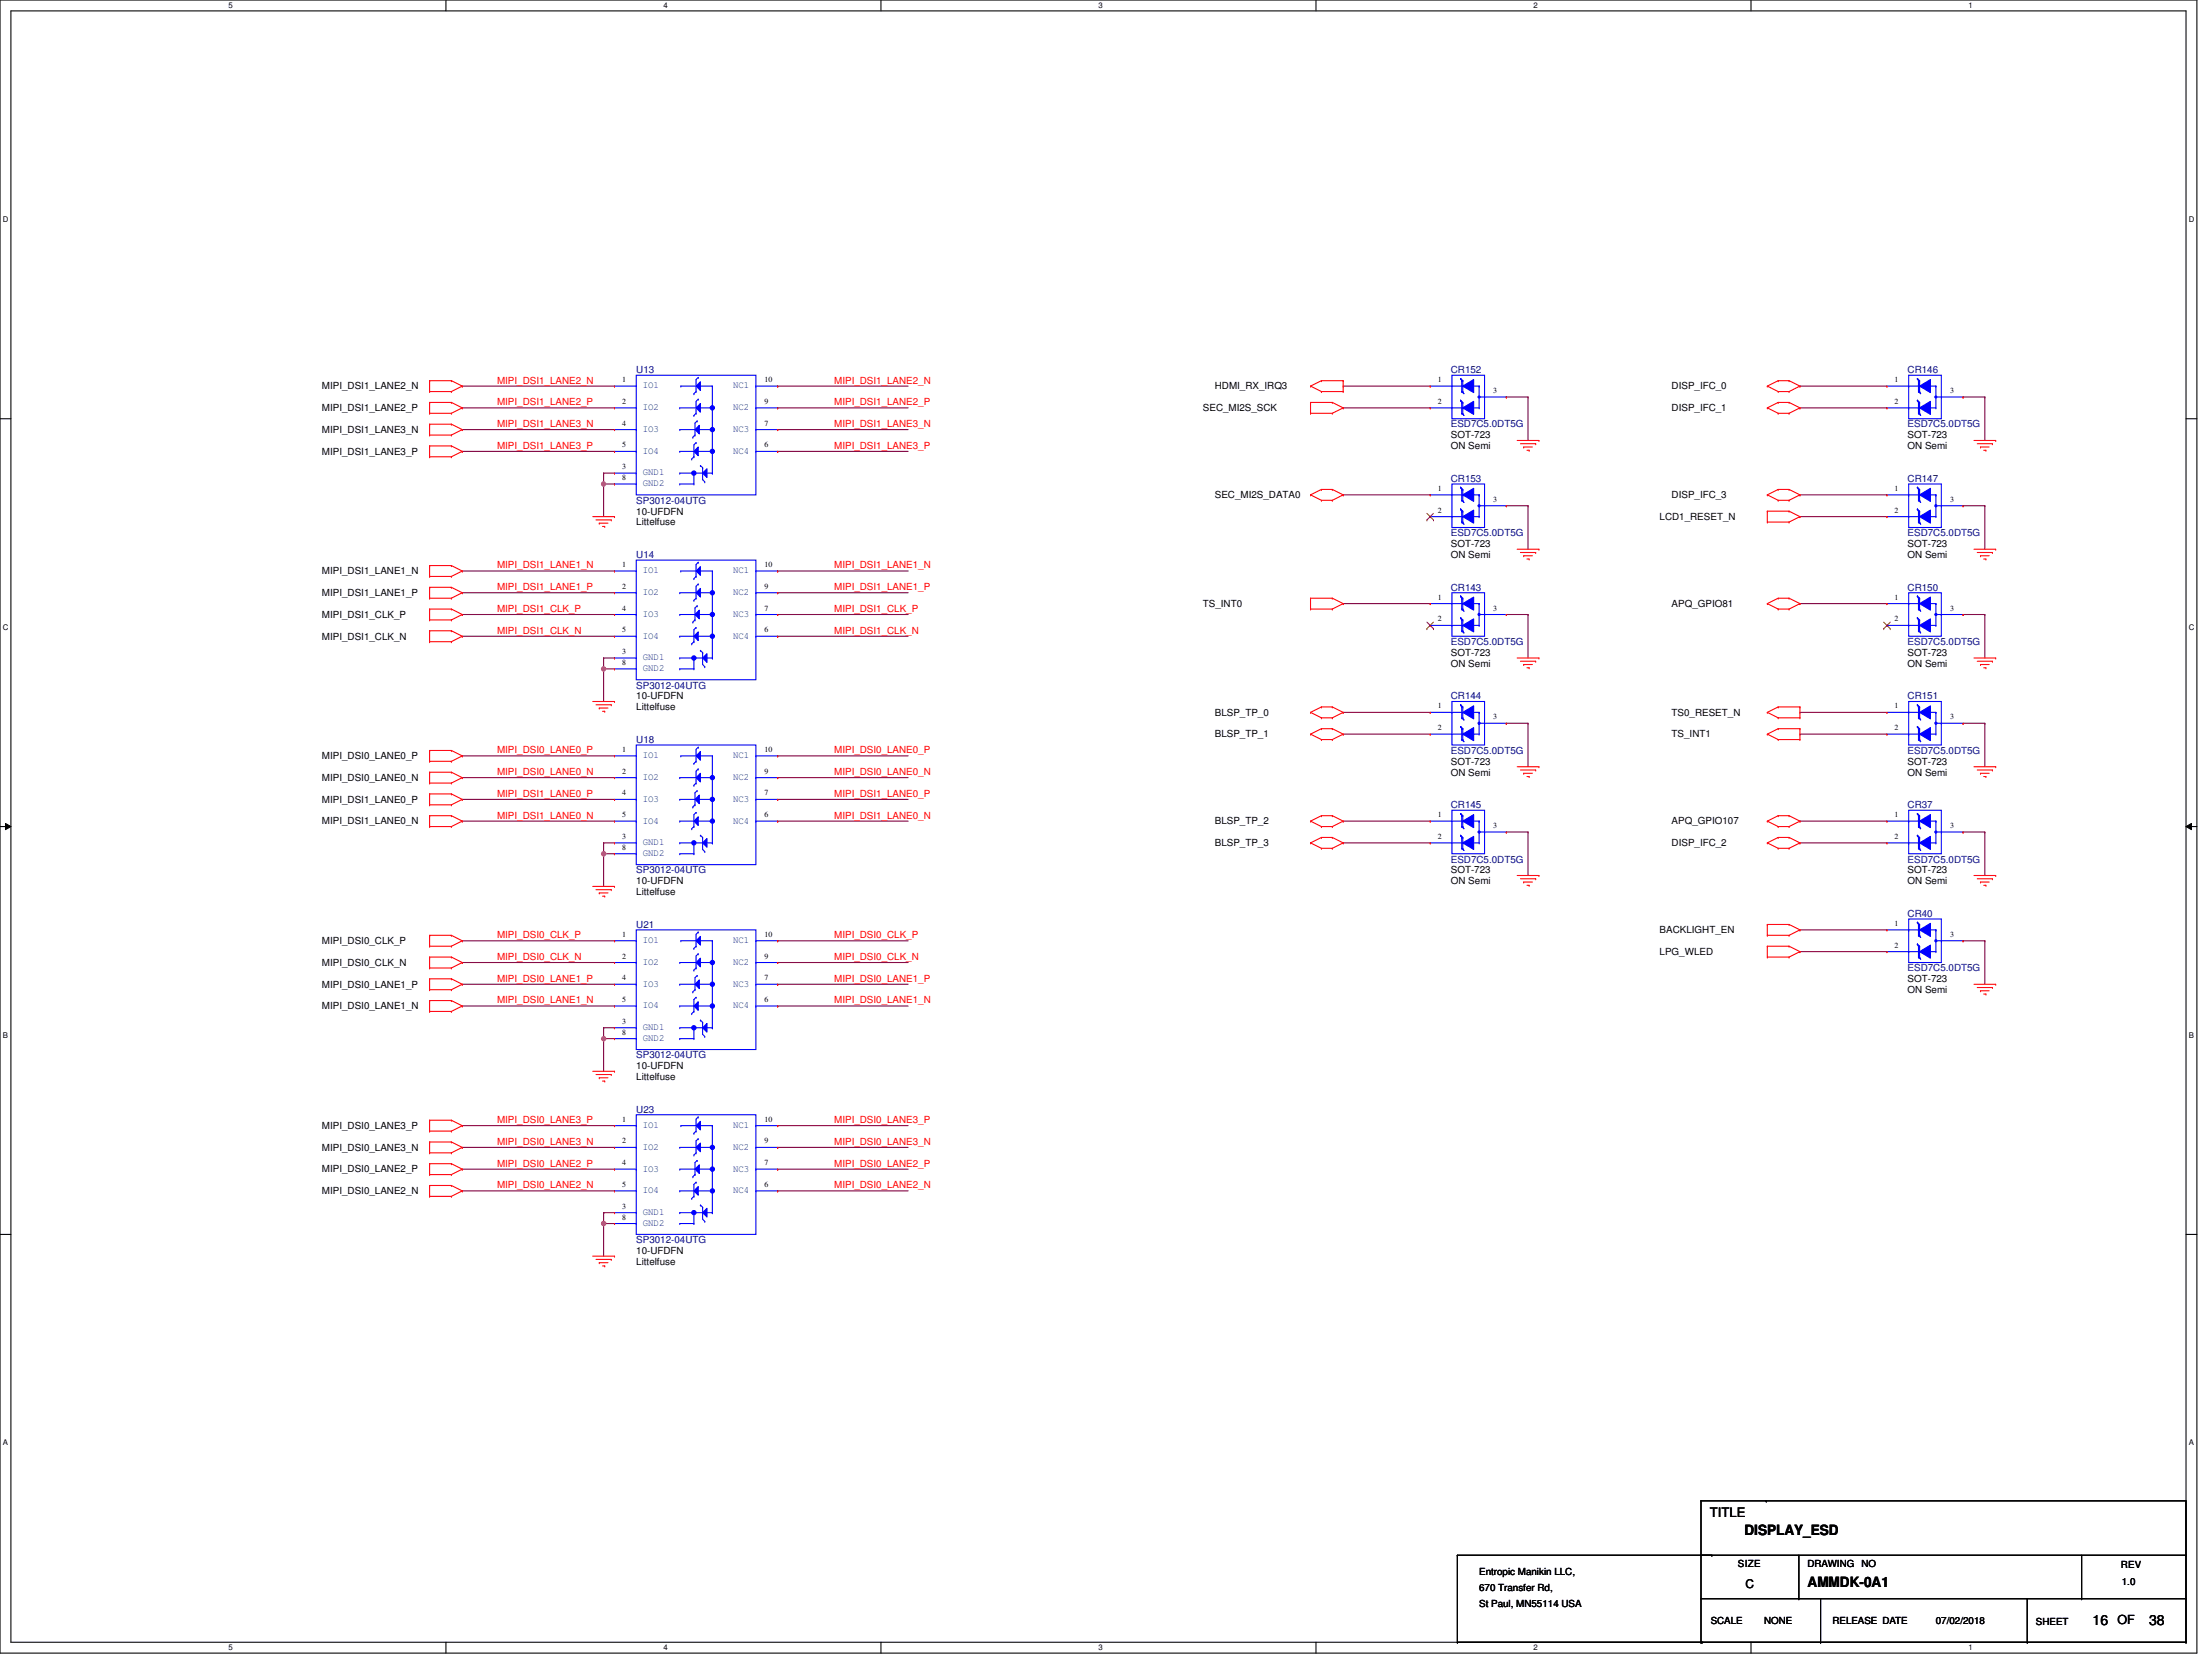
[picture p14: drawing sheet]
<svg xmlns="http://www.w3.org/2000/svg" width="610mm" height="457mm" viewBox="0 0 610 457" stroke-linecap="round" stroke-linejoin="round" font-family="sans-serif">
<defs><g id="words">
<g font-size="3.9">
<text x="480.8" y="423.1">DISPLAY_ESD</text>
<text x="498.1" y="437.2">AMMDK-0A1</text>
<text x="576.7" y="447.7">16</text>
<text x="592.3" y="447.7">38</text>
</g>
<text font-size="3.6" x="471.2" y="418.1">TITLE</text>
<text font-size="3.5" x="583.6" y="447.6">OF</text>
<text font-size="3.3" x="481.1" y="437.6">C</text>
<g font-size="2.7">
<text x="88.7" y="107.3">MIPI_DSI1_LANE2_N</text>
<text x="334.8" y="107.3">HDMI_RX_IRQ3</text>
<text x="460.7" y="107.3">DISP_IFC_0</text>
<text x="88.7" y="113.3">MIPI_DSI1_LANE2_P</text>
<text x="331.5" y="113.3">SEC_MI2S_SCK</text>
<text x="460.7" y="113.3">DISP_IFC_1</text>
<text x="88.7" y="119.3">MIPI_DSI1_LANE3_N</text>
<text x="88.7" y="125.3">MIPI_DSI1_LANE3_P</text>
<text x="399.8" y="120.8">SOT-723</text>
<text x="399.8" y="123.8">ON Semi</text>
<text x="525.7" y="120.8">SOT-723</text>
<text x="525.7" y="123.8">ON Semi</text>
<text x="334.8" y="137.3">SEC_MI2S_DATA0</text>
<text x="460.7" y="137.3">DISP_IFC_3</text>
<text x="175.3" y="141.8">10-UFDFN</text>
<text x="457.4" y="143.3">LCD1_RESET_N</text>
<text x="175.3" y="144.8">Littelfuse</text>
<text x="399.8" y="150.8">SOT-723</text>
<text x="399.8" y="153.8">ON Semi</text>
<text x="525.7" y="150.8">SOT-723</text>
<text x="525.7" y="153.8">ON Semi</text>
<text x="88.7" y="158.3">MIPI_DSI1_LANE1_N</text>
<text x="88.7" y="164.3">MIPI_DSI1_LANE1_P</text>
<text x="331.5" y="167.3">TS_INT0</text>
<text x="460.7" y="167.3">APQ_GPIO81</text>
<text x="88.7" y="170.3">MIPI_DSI1_CLK_P</text>
<text x="88.7" y="176.3">MIPI_DSI1_CLK_N</text>
<text x="399.8" y="180.8">SOT-723</text>
<text x="399.8" y="183.7">ON Semi</text>
<text x="525.7" y="180.8">SOT-723</text>
<text x="525.7" y="183.7">ON Semi</text>
<text x="175.3" y="192.7">10-UFDFN</text>
<text x="175.3" y="195.7">Littelfuse</text>
<text x="334.8" y="197.2">BLSP_TP_0</text>
<text x="460.7" y="197.2">TS0_RESET_N</text>
<text x="334.8" y="203.2">BLSP_TP_1</text>
<text x="460.7" y="203.2">TS_INT1</text>
<text x="88.7" y="209.2">MIPI_DSI0_LANE0_P</text>
<text x="88.7" y="215.2">MIPI_DSI0_LANE0_N</text>
<text x="399.8" y="210.7">SOT-723</text>
<text x="399.8" y="213.7">ON Semi</text>
<text x="525.7" y="210.7">SOT-723</text>
<text x="525.7" y="213.7">ON Semi</text>
<text x="88.7" y="221.2">MIPI_DSI1_LANE0_P</text>
<text x="88.7" y="227.2">MIPI_DSI1_LANE0_N</text>
<text x="334.8" y="227.2">BLSP_TP_2</text>
<text x="460.7" y="227.2">APQ_GPIO107</text>
<text x="334.8" y="233.2">BLSP_TP_3</text>
<text x="460.7" y="233.2">DISP_IFC_2</text>
<text x="175.3" y="243.7">10-UFDFN</text>
<text x="399.8" y="240.7">SOT-723</text>
<text x="399.8" y="243.7">ON Semi</text>
<text x="525.7" y="240.7">SOT-723</text>
<text x="525.7" y="243.7">ON Semi</text>
<text x="175.3" y="246.7">Littelfuse</text>
<text x="457.4" y="257.2">BACKLIGHT_EN</text>
<text x="88.7" y="260.2">MIPI_DSI0_CLK_P</text>
<text x="457.4" y="263.2">LPG_WLED</text>
<text x="88.7" y="266.2">MIPI_DSI0_CLK_N</text>
<text x="88.7" y="272.2">MIPI_DSI0_LANE1_P</text>
<text x="525.7" y="270.7">SOT-723</text>
<text x="525.7" y="273.7">ON Semi</text>
<text x="88.7" y="278.2">MIPI_DSI0_LANE1_N</text>
<text x="175.3" y="294.6">10-UFDFN</text>
<text x="175.3" y="297.6">Littelfuse</text>
<text x="88.7" y="311.1">MIPI_DSI0_LANE3_P</text>
<text x="88.7" y="317.1">MIPI_DSI0_LANE3_N</text>
<text x="88.7" y="323.1">MIPI_DSI0_LANE2_P</text>
<text x="88.7" y="329.1">MIPI_DSI0_LANE2_N</text>
<text x="175.3" y="345.6">10-UFDFN</text>
<text x="175.3" y="348.6">Littelfuse</text>
<text x="479" y="431.9">SIZE</text>
<text x="498.1" y="431.9">DRAWING</text>
<text x="513" y="431.9">NO</text>
<text x="407.6" y="434">Entropic Manikin LLC,</text>
<text x="584.5" y="432.2">REV</text>
<text x="584.8" y="436.7">1.0</text>
<text x="407.6" y="438.5">670 Transfer Rd,</text>
<text x="407.6" y="443">St Paul, MN55114 USA</text>
<text x="471.5" y="447.5">SCALE</text>
<text x="486.2" y="447.5">NONE</text>
<text x="505" y="447.5">RELEASE DATE</text>
<text x="533.5" y="447.5">07/02/2018</text>
<text x="561.1" y="447.8">SHEET</text>
</g>
<g font-size="2.7" fill="#f00">
<text x="137" y="105.7">MIPI_DSI1_LANE2_N</text>
<text x="229.9" y="105.7">MIPI_DSI1_LANE2_N</text>
<text x="137" y="111.7">MIPI_DSI1_LANE2_P</text>
<text x="229.9" y="111.7">MIPI_DSI1_LANE2_P</text>
<text x="137" y="117.7">MIPI_DSI1_LANE3_N</text>
<text x="229.9" y="117.7">MIPI_DSI1_LANE3_N</text>
<text x="137" y="123.7">MIPI_DSI1_LANE3_P</text>
<text x="229.9" y="123.7">MIPI_DSI1_LANE3_P</text>
<text x="137" y="156.7">MIPI_DSI1_LANE1_N</text>
<text x="229.9" y="156.7">MIPI_DSI1_LANE1_N</text>
<text x="137" y="162.6">MIPI_DSI1_LANE1_P</text>
<text x="229.9" y="162.6">MIPI_DSI1_LANE1_P</text>
<text x="137" y="168.6">MIPI_DSI1_CLK_P</text>
<text x="229.9" y="168.6">MIPI_DSI1_CLK_P</text>
<text x="137" y="174.6">MIPI_DSI1_CLK_N</text>
<text x="229.9" y="174.6">MIPI_DSI1_CLK_N</text>
<text x="137" y="207.6">MIPI_DSI0_LANE0_P</text>
<text x="229.9" y="207.6">MIPI_DSI0_LANE0_P</text>
<text x="137" y="213.6">MIPI_DSI0_LANE0_N</text>
<text x="229.9" y="213.6">MIPI_DSI0_LANE0_N</text>
<text x="137" y="219.6">MIPI_DSI1_LANE0_P</text>
<text x="229.9" y="219.6">MIPI_DSI1_LANE0_P</text>
<text x="137" y="225.6">MIPI_DSI1_LANE0_N</text>
<text x="229.9" y="225.6">MIPI_DSI1_LANE0_N</text>
<text x="137" y="258.6">MIPI_DSI0_CLK_P</text>
<text x="229.9" y="258.6">MIPI_DSI0_CLK_P</text>
<text x="137" y="264.6">MIPI_DSI0_CLK_N</text>
<text x="229.9" y="264.6">MIPI_DSI0_CLK_N</text>
<text x="137" y="270.5">MIPI_DSI0_LANE1_P</text>
<text x="229.9" y="270.5">MIPI_DSI0_LANE1_P</text>
<text x="137" y="276.5">MIPI_DSI0_LANE1_N</text>
<text x="229.9" y="276.5">MIPI_DSI0_LANE1_N</text>
<text x="137" y="309.5">MIPI_DSI0_LANE3_P</text>
<text x="229.9" y="309.5">MIPI_DSI0_LANE3_P</text>
<text x="137" y="315.5">MIPI_DSI0_LANE3_N</text>
<text x="229.9" y="315.5">MIPI_DSI0_LANE3_N</text>
<text x="137" y="321.5">MIPI_DSI0_LANE2_P</text>
<text x="229.9" y="321.5">MIPI_DSI0_LANE2_P</text>
<text x="137" y="327.5">MIPI_DSI0_LANE2_N</text>
<text x="229.9" y="327.5">MIPI_DSI0_LANE2_N</text>
</g>
<g font-size="2.7" fill="#000080">
<text x="175.3" y="102.8">U13</text>
<text x="399.8" y="102.8">CR152</text>
<text x="525.7" y="102.8">CR146</text>
<text x="399.8" y="117.8">ESD7C5.0DT5G</text>
<text x="525.7" y="117.8">ESD7C5.0DT5G</text>
<text x="399.8" y="132.8">CR153</text>
<text x="525.7" y="132.8">CR147</text>
<text x="175.3" y="138.8">SP3012-04UTG</text>
<text x="399.8" y="147.8">ESD7C5.0DT5G</text>
<text x="525.7" y="147.8">ESD7C5.0DT5G</text>
<text x="175.3" y="153.8">U14</text>
<text x="399.8" y="162.8">CR143</text>
<text x="525.7" y="162.8">CR150</text>
<text x="399.8" y="177.8">ESD7C5.0DT5G</text>
<text x="525.7" y="177.8">ESD7C5.0DT5G</text>
<text x="175.3" y="189.7">SP3012-04UTG</text>
<text x="399.8" y="192.7">CR144</text>
<text x="525.7" y="192.7">CR151</text>
<text x="175.3" y="204.7">U18</text>
<text x="399.8" y="207.7">ESD7C5.0DT5G</text>
<text x="525.7" y="207.7">ESD7C5.0DT5G</text>
<text x="399.8" y="222.7">CR145</text>
<text x="525.7" y="222.7">CR37</text>
<text x="399.8" y="237.7">ESD7C5.0DT5G</text>
<text x="525.7" y="237.7">ESD7C5.0DT5G</text>
<text x="175.3" y="240.7">SP3012-04UTG</text>
<text x="175.3" y="255.7">U21</text>
<text x="525.7" y="252.7">CR40</text>
<text x="525.7" y="267.7">ESD7C5.0DT5G</text>
<text x="175.3" y="291.7">SP3012-04UTG</text>
<text x="175.3" y="306.6">U23</text>
<text x="175.3" y="342.6">SP3012-04UTG</text>
</g>
<g font-size="2.7" fill="#004080">
<text x="177.1" y="107.1">IO1</text>
<text x="202" y="107.1">NC1</text>
<text x="177.1" y="113.1">IO2</text>
<text x="202" y="113.1">NC2</text>
<text x="177.1" y="119.1">IO3</text>
<text x="202" y="119.1">NC3</text>
<text x="177.1" y="125">IO4</text>
<text x="202" y="125">NC4</text>
<text x="177.1" y="131">GND1</text>
<text x="177.1" y="134">GND2</text>
<text x="177.1" y="158">IO1</text>
<text x="202" y="158">NC1</text>
<text x="177.1" y="164">IO2</text>
<text x="202" y="164">NC2</text>
<text x="177.1" y="170">IO3</text>
<text x="202" y="170">NC3</text>
<text x="177.1" y="176">IO4</text>
<text x="202" y="176">NC4</text>
<text x="177.1" y="182">GND1</text>
<text x="177.1" y="185">GND2</text>
<text x="177.1" y="209">IO1</text>
<text x="202" y="209">NC1</text>
<text x="177.1" y="215">IO2</text>
<text x="202" y="215">NC2</text>
<text x="177.1" y="220.9">IO3</text>
<text x="202" y="220.9">NC3</text>
<text x="177.1" y="226.9">IO4</text>
<text x="202" y="226.9">NC4</text>
<text x="177.1" y="232.9">GND1</text>
<text x="177.1" y="235.9">GND2</text>
<text x="177.1" y="259.9">IO1</text>
<text x="202" y="259.9">NC1</text>
<text x="177.1" y="265.9">IO2</text>
<text x="202" y="265.9">NC2</text>
<text x="177.1" y="271.9">IO3</text>
<text x="202" y="271.9">NC3</text>
<text x="177.1" y="277.9">IO4</text>
<text x="202" y="277.9">NC4</text>
<text x="177.1" y="283.9">GND1</text>
<text x="177.1" y="286.9">GND2</text>
<text x="177.1" y="310.9">IO1</text>
<text x="202" y="310.9">NC1</text>
<text x="177.1" y="316.9">IO2</text>
<text x="202" y="316.9">NC2</text>
<text x="177.1" y="322.9">IO3</text>
<text x="202" y="322.9">NC3</text>
<text x="177.1" y="328.9">IO4</text>
<text x="202" y="328.9">NC4</text>
<text x="177.1" y="334.8">GND1</text>
<text x="177.1" y="337.8">GND2</text>
</g>
<g font-size="2.2">
<text x="62.9" y="2.3">5</text>
<text x="182.8" y="2.3">4</text>
<text x="302.7" y="2.3">3</text>
<text x="422.6" y="2.3">2</text>
<text x="542.5" y="2.3">1</text>
<text x=".8" y="61.1">D</text>
<text x="603.2" y="61.1">D</text>
<text x="171.4" y="105.3">1</text>
<text x="210.7" y="105.3">10</text>
<text x="396.2" y="105.3">1</text>
<text x="522.1" y="105.3">1</text>
<text x="171.4" y="111.3">2</text>
<text x="210.7" y="111.3">9</text>
<text x="396.2" y="111.3">2</text>
<text x="411.5" y="108.3">3</text>
<text x="522.1" y="111.3">2</text>
<text x="537.4" y="108.3">3</text>
<text x="171.4" y="117.3">4</text>
<text x="210.7" y="117.3">7</text>
<text x="171.4" y="123.3">5</text>
<text x="210.7" y="123.3">6</text>
<text x="171.4" y="129.3">3</text>
<text x="171.4" y="132.3">8</text>
<text x="396.2" y="135.3">1</text>
<text x="522.1" y="135.3">1</text>
<text x="396.2" y="141.3">2</text>
<text x="411.5" y="138.3">3</text>
<text x="522.1" y="141.3">2</text>
<text x="537.4" y="138.3">3</text>
<text x="171.4" y="156.3">1</text>
<text x="210.7" y="156.3">10</text>
<text x="171.4" y="162.3">2</text>
<text x="210.7" y="162.3">9</text>
<text x="396.2" y="165.3">1</text>
<text x="522.1" y="165.3">1</text>
<text x=".8" y="173.5">C</text>
<text x="171.4" y="168.3">4</text>
<text x="210.7" y="168.3">7</text>
<text x="396.2" y="171.3">2</text>
<text x="411.5" y="168.3">3</text>
<text x="522.1" y="171.3">2</text>
<text x="537.4" y="168.3">3</text>
<text x="603.2" y="173.5">C</text>
<text x="171.4" y="174.3">5</text>
<text x="210.7" y="174.3">6</text>
<text x="171.4" y="180.2">3</text>
<text x="171.4" y="183.2">8</text>
<text x="396.2" y="195.2">1</text>
<text x="522.1" y="195.2">1</text>
<text x="396.2" y="201.2">2</text>
<text x="411.5" y="198.2">3</text>
<text x="522.1" y="201.2">2</text>
<text x="537.4" y="198.2">3</text>
<text x="171.4" y="207.2">1</text>
<text x="210.7" y="207.2">10</text>
<text x="171.4" y="213.2">2</text>
<text x="210.7" y="213.2">9</text>
<text x="171.4" y="219.2">4</text>
<text x="210.7" y="219.2">7</text>
<text x="171.4" y="225.2">5</text>
<text x="210.7" y="225.2">6</text>
<text x="396.2" y="225.2">1</text>
<text x="522.1" y="225.2">1</text>
<text x="171.4" y="231.2">3</text>
<text x="396.2" y="231.2">2</text>
<text x="411.5" y="228.2">3</text>
<text x="522.1" y="231.2">2</text>
<text x="537.4" y="228.2">3</text>
<text x="171.4" y="234.2">8</text>
<text x="522.1" y="255.2">1</text>
<text x="171.4" y="258.2">1</text>
<text x="210.7" y="258.2">10</text>
<text x="522.1" y="261.2">2</text>
<text x="537.4" y="258.2">3</text>
<text x="171.4" y="264.2">2</text>
<text x="210.7" y="264.2">9</text>
<text x="171.4" y="270.2">4</text>
<text x="210.7" y="270.2">7</text>
<text x="171.4" y="276.2">5</text>
<text x="210.7" y="276.2">6</text>
<text x=".8" y="285.9">B</text>
<text x="171.4" y="282.2">3</text>
<text x="171.4" y="285.1">8</text>
<text x="603.2" y="285.9">B</text>
<text x="171.4" y="309.1">1</text>
<text x="210.7" y="309.1">10</text>
<text x="171.4" y="315.1">2</text>
<text x="210.7" y="315.1">9</text>
<text x="171.4" y="321.1">4</text>
<text x="210.7" y="321.1">7</text>
<text x="171.4" y="327.1">5</text>
<text x="210.7" y="327.1">6</text>
<text x="171.4" y="333.1">3</text>
<text x="171.4" y="336.1">8</text>
<text x=".8" y="398.3">A</text>
<text x="603.2" y="398.3">A</text>
<text x="62.9" y="454.8">5</text>
<text x="182.8" y="454.8">4</text>
<text x="302.7" y="454.8">3</text>
<text x="422.6" y="454.8">2</text>
<text x="542.5" y="454.8">1</text>
</g>
</g></defs>
<path d="M0 0h605.4v455.6h-605.4zM3 3h599.4v449.6h-599.4z" fill="none" stroke="#000" stroke-width=".3"/>
<g fill="#fff">
<path d="M62.9 .3h1.2v2.4h-1.2z"/>
<path d="M62.9 452.9h1.2v2.4h-1.2z"/>
</g>
<path d="M122.9 0v3M122.9 452.6v3" fill="none" stroke="#000" stroke-width=".3"/>
<g fill="#fff">
<path d="M182.8 .3h1.2v2.4h-1.2z"/>
<path d="M182.8 452.9h1.2v2.4h-1.2z"/>
</g>
<path d="M242.8 0v3M242.8 452.6v3" fill="none" stroke="#000" stroke-width=".3"/>
<g fill="#fff">
<path d="M302.7 .3h1.2v2.4h-1.2z"/>
<path d="M302.7 452.9h1.2v2.4h-1.2z"/>
</g>
<path d="M362.7 0v3M362.7 452.6v3" fill="none" stroke="#000" stroke-width=".3"/>
<g fill="#fff">
<path d="M422.6 .3h1.2v2.4h-1.2z"/>
<path d="M422.6 452.9h1.2v2.4h-1.2z"/>
</g>
<path d="M482.6 0v3M482.6 452.6v3" fill="none" stroke="#000" stroke-width=".3"/>
<g fill="#fff">
<path d="M542.5 .3h1.2v2.4h-1.2z"/>
<path d="M542.5 452.9h1.2v2.4h-1.2z"/>
<path d="M.8 59.2h1.5v2.4h-1.5z"/>
<path d="M603.2 59.2h1.5v2.4h-1.5z"/>
<path d="M.8 171.6h1.5v2.4h-1.5z"/>
<path d="M603.2 171.6h1.5v2.4h-1.5z"/>
</g>
<path d="M0 115.4h3M602.4 115.4h3" fill="none" stroke="#000" stroke-width=".3"/>
<g fill="#fff">
<path d="M.8 284h1.4v2.4h-1.4z"/>
<path d="M603.2 284h1.4v2.4h-1.4z"/>
</g>
<path d="M0 227.8h3M602.4 227.8h3" fill="none" stroke="#000" stroke-width=".3"/>
<path d="M1.5 226.9l1.5 .9-1.5 .9zM602.4 227.8l1.5-.9v1.8z" fill="#000"/>
<path d="M1.5 226.9l1.5 .9-1.5 .9zM602.4 227.8l1.5-.9v1.8z" fill="none" stroke="#000" stroke-width=".28"/>
<g fill="#fff">
<path d="M.8 396.4h1.4v2.4h-1.4z"/>
<path d="M603.2 396.4h1.4v2.4h-1.4z"/>
</g>
<path d="M0 340.2h3M602.4 340.2h3" fill="none" stroke="#000" stroke-width=".3"/>
<path d="M166.3 133.4h.1M166.3 133.4v9M166.3 184.3h.1M166.3 184.3v9M166.3 235.3h.1M166.3 235.3v9M166.3 286.2h.1M166.3 286.2v9" fill="none" stroke="#800040" stroke-width=".3"/>
<circle cx="166.3" cy="286.2" r=".59" fill="#f0f"/>
<circle cx="166.3" cy="286.2" r=".59" fill="none" stroke="#f0f" stroke-width=".3"/>
<path d="M166.3 337.2h.1M166.3 337.2v9" fill="none" stroke="#800040" stroke-width=".3"/>
<circle cx="166.3" cy="337.2" r=".59" fill="#f0f"/>
<circle cx="166.3" cy="337.2" r=".59" fill="none" stroke="#f0f" stroke-width=".3"/>
<g fill="none" stroke="#800040" stroke-width=".3">
<path d="M421.1 109.4h.1M421.1 109.4v12M547 109.4h.1M547 109.4v12M166.3 133.4h.1M166.3 133.4h3.1M421.1 139.4h.1M421.1 139.4v12M547 139.4h.1M547 139.4v12M421.1 169.4h.1M421.1 169.4v11.9"/>
<path d="M547 169.4h.1M547 169.4v11.9M421.1 199.3h.1M421.1 199.3v12M547 199.3h.1M547 199.3v12M421.1 229.3h.1M421.1 229.3v12M547 229.3h.1M547 229.3v12M547 259.3h.1M547 259.3v12"/>
</g>
<circle cx="166.3" cy="133.4" r=".59" fill="#f0f"/>
<circle cx="166.3" cy="133.4" r=".59" fill="none" stroke="#f0f" stroke-width=".3"/>
<g fill="none" stroke="#800040" stroke-width=".3">
<path d="M127.4 106.4h.1M127.4 112.4h.1M127.4 118.4h.1M127.4 106.4h42M127.4 112.4h42M127.4 118.4h42M214.3 106.4h.1M214.3 112.4h.1M214.3 118.4h.1M214.3 106.4h36M214.3 112.4h36M214.3 118.4h36"/>
<path d="M370.2 106.4h.1M370.2 112.4h.1M370.2 106.4h23.9M370.2 112.4h23.9M415.1 109.4h.1M415.1 109.4h6M496 106.4h.1M496 112.4h.1M496 106.4h24M496 112.4h24M541 109.4h.1M541 109.4h6"/>
<path d="M127.4 124.4h.1M127.4 124.4h42M214.3 124.4h.1M214.3 124.4h36M370.2 136.4h.1M370.2 136.4h23.9M415.1 139.4h.1M415.1 139.4h6M496 136.4h.1M496 136.4h24M541 139.4h.1M541 139.4h6"/>
<path d="M127.4 157.4h.1M127.4 157.4h42M214.3 157.4h.1M214.3 157.4h36M496 142.4h.1M496 142.4h24M127.4 163.4h.1M127.4 169.4h.1M127.4 175.3h.1M127.4 163.4h42M127.4 169.4h42M127.4 175.3h42"/>
<path d="M214.3 163.4h.1M214.3 169.4h.1M214.3 175.3h.1M214.3 163.4h36M214.3 169.4h36M214.3 175.3h36M370.2 166.3h.1M370.2 166.3h23.9M415.1 169.4h.1M415.1 169.4h6M496 166.3h.1M496 166.3h24"/>
<path d="M541 169.4h.1M541 169.4h6M166.3 184.3h.1M166.3 184.3h3.1M370.2 196.3h.1M370.2 196.3h23.9M415.1 199.3h.1M415.1 199.3h6M496 196.3h.1M496 196.3h24M541 199.3h.1M541 199.3h6"/>
<path d="M127.4 208.3h.1M127.4 214.3h.1M127.4 208.3h42M127.4 214.3h42M214.3 208.3h.1M214.3 214.3h.1M214.3 208.3h36M214.3 214.3h36M370.2 202.3h.1M370.2 202.3h23.9M496 202.3h.1M496 202.3h24"/>
<path d="M127.4 220.3h.1M127.4 226.3h.1M127.4 220.3h42M127.4 226.3h42M166.3 235.3h.1M166.3 232.3h.1M166.3 235.3h3.1M166.3 232.3h3.1M166.3 232.3v3M214.3 220.3h.1M214.3 226.3h.1M214.3 220.3h36"/>
<path d="M214.3 226.3h36M370.2 226.3h.1M370.2 232.3h.1M370.2 226.3h23.9M370.2 232.3h23.9M415.1 229.3h.1M415.1 229.3h6M496 226.3h.1M496 232.3h.1M496 226.3h24M496 232.3h24M541 229.3h.1"/>
<path d="M541 229.3h6M127.4 259.3h.1M127.4 259.3h42M214.3 259.3h.1M214.3 259.3h36M496 256.3h.1M496 256.3h24M541 259.3h.1M541 259.3h6M127.4 265.3h.1M127.4 271.3h.1M127.4 277.3h.1"/>
<path d="M127.4 265.3h42M127.4 271.3h42M127.4 277.3h42M214.3 265.3h.1M214.3 271.3h.1M214.3 277.3h.1M214.3 265.3h36M214.3 271.3h36M214.3 277.3h36M496 262.3h.1M496 262.3h24M166.3 286.2h.1"/>
<path d="M166.3 283.2h.1M166.3 286.2h3.1M166.3 283.2v3M166.3 283.2h3.1M127.4 310.2h.1M127.4 316.2h.1M127.4 310.2h42M127.4 316.2h42M214.3 310.2h.1M214.3 316.2h.1M214.3 310.2h36M214.3 316.2h36"/>
<path d="M127.4 322.2h.1M127.4 328.2h.1M127.4 322.2h42M127.4 328.2h42M166.3 337.2h.1M166.3 334.2h.1M166.3 337.2h3.1M166.3 334.2h3.1M166.3 334.2v3M214.3 322.2h.1M214.3 328.2h.1M214.3 322.2h36"/>
<path d="M214.3 328.2h36"/>
</g>
<circle cx="166.3" cy="235.3" r=".59" fill="#f0f"/>
<circle cx="166.3" cy="235.3" r=".59" fill="none" stroke="#f0f" stroke-width=".3"/>
<path d="M166.3 181.3h.1M166.3 181.3h3.1M166.3 181.3v3" fill="none" stroke="#800040" stroke-width=".3"/>
<circle cx="166.3" cy="184.3" r=".59" fill="#f0f"/>
<circle cx="166.3" cy="184.3" r=".59" fill="none" stroke="#f0f" stroke-width=".3"/>
<path d="M166.3 130.4h.1M166.3 130.4h3.1M166.3 130.4v3" fill="none" stroke="#800040" stroke-width=".3"/>
<g fill="none" stroke="#f00" stroke-width=".3">
<path d="M118.4 107.9h.1M118.4 104.9h.1M118.4 113.9h.1M118.4 110.9h.1M118.4 119.9h.1M118.4 116.9h.1M118.4 104.9h6M118.4 107.9h6M118.4 104.9v3M118.4 110.9v3M118.4 116.9v3M118.4 110.9h6"/>
<path d="M118.4 113.9h6M118.4 116.9h6M118.4 119.9h6M124.4 104.9h.1M124.4 107.9h.1M124.4 110.9h.1M124.4 113.9h.1M124.4 116.9h.1M124.4 119.9h.1M124.4 104.9l3 1.5M124.4 110.9l3 1.5M124.4 116.9l3 1.5"/>
<path d="M127.4 106.4h.1M127.4 112.4h.1M127.4 118.4h.1M127.4 106.4l-3 1.5M127.4 112.4l-3 1.5M127.4 118.4l-3 1.5M361.2 106.4h.1M361.2 113.9h.1M361.2 110.9h.1M361.2 110.9h6M361.2 113.9h6M361.2 106.4l3 1.5"/>
<path d="M361.2 110.9v3M364.2 104.9h.1M364.2 107.9h.1M364.2 104.9h6M364.2 107.9h6M364.2 104.9l-3 1.5M367.2 110.9h.1M367.2 113.9h.1M367.2 110.9l3 1.5M370.2 104.9h.1M370.2 107.9h.1M370.2 112.4h.1"/>
<path d="M370.2 104.9v3M370.2 112.4l-3 1.5M487.1 106.4h.1M487.1 112.4h.1M487.1 106.4l2.9 1.5M487.1 112.4l2.9 1.5M490 104.9h.1M490 107.9h.1M490 110.9h.1M490 113.9h.1M490 104.9h3M490 107.9h3"/>
<path d="M490 110.9h3M490 113.9h3M490 104.9l-2.9 1.5M490 110.9l-2.9 1.5M493 104.9h.1M493 107.9h.1M493 110.9h.1M493 113.9h.1M493 104.9l3 1.5M493 110.9l3 1.5M496 106.4h.1M496 112.4h.1"/>
<path d="M496 106.4l-3 1.5M496 112.4l-3 1.5M118.4 125.9h.1M118.4 122.9h.1M118.4 122.9v3M118.4 122.9h6M118.4 125.9h6M124.4 122.9h.1M124.4 125.9h.1M124.4 122.9l3 1.5M127.4 124.4h.1M127.4 124.4l-3 1.5"/>
<path d="M361.2 136.4h.1M361.2 136.4l3 1.5M364.2 134.9h.1M364.2 137.9h.1M364.2 134.9l-3 1.5M364.2 134.9h3M364.2 137.9h3M367.2 134.9h.1M367.2 137.9h.1M367.2 134.9l3 1.5M370.2 136.4h.1M370.2 136.4l-3 1.5"/>
<path d="M418.1 121.4h6M419 122.3h4.2M419.9 123.2h.1M419.9 123.2h2.4M420.8 124.1h.6M421.4 124.1h.1M423.2 122.3h.1M424.1 121.4h.1M487.1 136.4h.1M487.1 136.4l2.9 1.5M490 134.9h.1M490 137.9h.1"/>
<path d="M490 134.9h3M490 137.9h3M490 134.9l-2.9 1.5M493 134.9h.1M493 137.9h.1M493 134.9l3 1.5M496 136.4h.1M496 136.4l-3 1.5M544 121.4h6M544.9 122.3h4.2M545.8 123.2h.1M545.8 123.2h2.4"/>
<path d="M546.7 124.1h.6M547.3 124.1h.1M549.1 122.3h.1M550 121.4h.1M118.4 158.9h.1M118.4 155.9h.1M118.4 155.9v3M118.4 155.9h6M118.4 158.9h6M124.4 155.9h.1M124.4 158.9h.1M124.4 155.9l3 1.5"/>
<path d="M127.4 157.4h.1M127.4 157.4l-3 1.5M163.4 142.4h6M164.3 143.3h4.2M165.2 144.2h.1M165.2 144.2h2.4M166.1 145.1h.6M166.7 145.1h.1M168.5 143.3h.1M169.4 142.4h.1M418.1 151.4h6M419 152.3h4.2"/>
<path d="M419.9 153.2h.1M419.9 153.2h2.4M420.8 154.1h.6M421.4 154.1h.1M423.2 152.3h.1M424.1 151.4h.1M487.1 143.9h.1M487.1 140.9h.1M487.1 140.9h5.9M487.1 143.9h5.9M487.1 140.9v3M493 140.9h.1"/>
<path d="M493 143.9h.1M493 140.9l3 1.5M496 142.4h.1M496 142.4l-3 1.5M544 151.4h6M544.9 152.3h4.2M545.8 153.2h.1M545.8 153.2h2.4M546.7 154.1h.6M547.3 154.1h.1M549.1 152.3h.1M550 151.4h.1"/>
<path d="M118.4 164.9h.1M118.4 161.9h.1M118.4 170.8h.1M118.4 167.9h.1M118.4 176.8h.1M118.4 173.8h.1M118.4 161.9v3M118.4 167.9v2.9M118.4 173.8v3M118.4 161.9h6M118.4 164.9h6M118.4 167.9h6"/>
<path d="M118.4 170.8h6M118.4 173.8h6M118.4 176.8h6M124.4 161.9h.1M124.4 164.9h.1M124.4 167.9h.1M124.4 170.8h.1M124.4 173.8h.1M124.4 176.8h.1M124.4 161.9l3 1.5M124.4 167.9l3 1.5M124.4 173.8l3 1.5"/>
<path d="M127.4 163.4h.1M127.4 169.4h.1M127.4 175.3h.1M127.4 163.4l-3 1.5M127.4 169.4l-3 1.4M127.4 175.3l-3 1.5M361.2 167.9h.1M361.2 164.9h.1M361.2 164.9h6M361.2 167.9h6M361.2 164.9v3M367.2 164.9h.1"/>
<path d="M367.2 167.9h.1M367.2 164.9l3 1.4M370.2 166.3h.1M370.2 166.3l-3 1.6M487.1 166.3h.1M487.1 166.3l2.9 1.6M490 164.9h.1M490 167.9h.1M490 164.9h3M490 167.9h3M490 164.9l-2.9 1.4M493 164.9h.1"/>
<path d="M493 167.9h.1M493 164.9l3 1.4M496 166.3h.1M496 166.3l-3 1.6M163.4 193.3h6M164.3 194.2h4.2M165.2 195.1h.1M165.2 195.1h2.4M166.1 196h.6M166.7 196h.1M168.5 194.2h.1M169.4 193.3h.1"/>
<path d="M361.2 196.3h.1M361.2 196.3l3 1.5M364.2 194.8h.1M364.2 197.8h.1M364.2 194.8l-3 1.5M364.2 194.8h3M364.2 197.8h3M367.2 194.8h.1M367.2 197.8h.1M367.2 194.8l3 1.5M370.2 196.3h.1M370.2 196.3l-3 1.5"/>
<path d="M418.1 181.3h6M419 182.2h4.2M419.9 183.1h.1M419.9 183.1h2.4M420.8 184h.6M421.4 184h.1M423.2 182.2h.1M424.1 181.3h.1M487.1 196.3h.1M487.1 196.3l2.9 1.5M490 194.8h.1M490 197.8h.1"/>
<path d="M490 194.8h6M490 197.8h6M490 194.8l-2.9 1.5M496 194.8h.1M496 197.8h.1M496 194.8v3M544 181.3h6M544.9 182.2h4.2M545.8 183.1h.1M545.8 183.1h2.4M546.7 184h.6M547.3 184h.1"/>
<path d="M549.1 182.2h.1M550 181.3h.1M118.4 209.8h.1M118.4 206.8h.1M118.4 215.8h.1M118.4 212.8h.1M118.4 218.8h.1M118.4 206.8v3M118.4 212.8v3M118.4 218.8v3M118.4 206.8h6M118.4 209.8h6"/>
<path d="M118.4 212.8h6M118.4 215.8h6M118.4 218.8h6M124.4 206.8h.1M124.4 209.8h.1M124.4 212.8h.1M124.4 215.8h.1M124.4 218.8h.1M124.4 206.8l3 1.5M124.4 212.8l3 1.5M124.4 218.8l3 1.5M127.4 208.3h.1"/>
<path d="M127.4 214.3h.1M127.4 208.3l-3 1.5M127.4 214.3l-3 1.5M361.2 202.3h.1M361.2 202.3l3 1.5M364.2 200.8h.1M364.2 203.8h.1M364.2 200.8l-3 1.5M364.2 200.8h3M364.2 203.8h3M367.2 200.8h.1M367.2 203.8h.1"/>
<path d="M367.2 200.8l3 1.5M370.2 202.3h.1M370.2 202.3l-3 1.5M418.1 211.3h6M419 212.2h4.2M419.9 213.1h.1M419.9 213.1h2.4M420.8 214h.6M421.4 214h.1M423.2 212.2h.1M424.1 211.3h.1M487.1 202.3h.1"/>
<path d="M487.1 202.3l2.9 1.5M490 200.8h.1M490 203.8h.1M490 200.8h6M490 203.8h6M490 200.8l-2.9 1.5M496 200.8h.1M496 203.8h.1M496 200.8v3M544 211.3h6M544.9 212.2h4.2M545.8 213.1h.1"/>
<path d="M545.8 213.1h2.4M546.7 214h.6M547.3 214h.1M549.1 212.2h.1M550 211.3h.1M118.4 221.8h.1M118.4 227.8h.1M118.4 224.8h.1M118.4 224.8v3M118.4 221.8h6M118.4 224.8h6M118.4 227.8h6"/>
<path d="M124.4 221.8h.1M124.4 224.8h.1M124.4 227.8h.1M124.4 224.8l3 1.5M127.4 220.3h.1M127.4 226.3h.1M127.4 220.3l-3 1.5M127.4 226.3l-3 1.5M361.2 226.3h.1M361.2 232.3h.1M361.2 226.3l3 1.5M361.2 232.3l3 1.5"/>
<path d="M364.2 224.8h.1M364.2 227.8h.1M364.2 230.8h.1M364.2 233.8h.1M364.2 224.8h3M364.2 227.8h3M364.2 224.8l-3 1.5M364.2 230.8l-3 1.5M364.2 230.8h3M364.2 233.8h3M367.2 224.8h.1M367.2 227.8h.1"/>
<path d="M367.2 230.8h.1M367.2 233.8h.1M367.2 224.8l3 1.5M367.2 230.8l3 1.5M370.2 226.3h.1M370.2 232.3h.1M370.2 226.3l-3 1.5M370.2 232.3l-3 1.5M487.1 226.3h.1M487.1 232.3h.1M487.1 226.3l2.9 1.5M487.1 232.3l2.9 1.5"/>
<path d="M490 224.8h.1M490 227.8h.1M490 230.8h.1M490 233.8h.1M490 224.8h3M490 227.8h3M490 230.8h3M490 233.8h3M490 224.8l-2.9 1.5M490 230.8l-2.9 1.5M493 224.8h.1M493 227.8h.1"/>
<path d="M493 230.8h.1M493 233.8h.1M493 224.8l3 1.5M493 230.8l3 1.5M496 226.3h.1M496 232.3h.1M496 226.3l-3 1.5M496 232.3l-3 1.5M118.4 257.8h.1M118.4 257.8v3M118.4 257.8h6M124.4 257.8h.1"/>
<path d="M124.4 257.8l3 1.5M127.4 259.3h.1M127.4 259.3l-3 1.5M163.4 244.3h6M164.3 245.2h4.2M165.2 246.1h.1M165.2 246.1h2.4M166.1 247h.6M166.7 247h.1M168.5 245.2h.1M169.4 244.3h.1M418.1 241.3h6"/>
<path d="M419 242.2h4.2M419.9 243.1h.1M419.9 243.1h2.4M420.8 244h.6M421.4 244h.1M423.2 242.2h.1M424.1 241.3h.1M487.1 257.8h.1M487.1 254.8h.1M487.1 257.8h5.9M487.1 254.8v3M487.1 254.8h5.9"/>
<path d="M493 254.8h.1M493 257.8h.1M493 254.8l3 1.5M496 256.3h.1M496 256.3l-3 1.5M544 241.3h6M544.9 242.2h4.2M545.8 243.1h.1M545.8 243.1h2.4M546.7 244h.6M547.3 244h.1M549.1 242.2h.1"/>
<path d="M550 241.3h.1M118.4 260.8h.1M118.4 266.8h.1M118.4 263.8h.1M118.4 272.8h.1M118.4 269.8h.1M118.4 278.7h.1M118.4 275.7h.1M118.4 263.8v3M118.4 269.8v3M118.4 275.7v3M118.4 260.8h6"/>
<path d="M118.4 263.8h6M118.4 266.8h6M118.4 269.8h6M118.4 272.8h6M118.4 275.7h6M118.4 278.7h6M124.4 260.8h.1M124.4 263.8h.1M124.4 266.8h.1M124.4 269.8h.1M124.4 272.8h.1M124.4 275.7h.1"/>
<path d="M124.4 278.7h.1M124.4 263.8l3 1.5M124.4 269.8l3 1.5M124.4 275.7l3 1.6M127.4 265.3h.1M127.4 271.3h.1M127.4 277.3h.1M127.4 265.3l-3 1.5M127.4 271.3l-3 1.5M127.4 277.3l-3 1.4M487.1 263.8h.1M487.1 260.8h.1"/>
<path d="M487.1 260.8h5.9M487.1 263.8h5.9M487.1 260.8v3M493 260.8h.1M493 263.8h.1M493 260.8l3 1.5M496 262.3h.1M496 262.3l-3 1.5M544 271.3h6M544.9 272.1h4.2M545.8 273h.1M545.8 273h2.4"/>
<path d="M546.7 273.9h.6M547.3 273.9h.1M549.1 272.1h.1M550 271.3h.1M163.4 295.2h6M164.3 296.1h4.2M165.2 297h.1M165.2 297h2.4M166.1 297.9h.6M166.7 297.9h.1M168.5 296.1h.1M169.4 295.2h.1"/>
<path d="M118.4 311.7h.1M118.4 308.7h.1M118.4 317.7h.1M118.4 314.7h.1M118.4 308.7v3M118.4 314.7v3M118.4 308.7h6M118.4 311.7h6M118.4 314.7h6M118.4 317.7h6M124.4 308.7h.1M124.4 311.7h.1"/>
<path d="M124.4 314.7h.1M124.4 317.7h.1M124.4 308.7l3 1.5M124.4 314.7l3 1.5M127.4 310.2h.1M127.4 316.2h.1M127.4 310.2l-3 1.5M127.4 316.2l-3 1.5M118.4 323.7h.1M118.4 320.7h.1M118.4 329.7h.1M118.4 326.7h.1"/>
<path d="M118.4 320.7v3M118.4 326.7v3M118.4 320.7h6M118.4 323.7h6M118.4 326.7h6M118.4 329.7h6M124.4 320.7h.1M124.4 323.7h.1M124.4 326.7h.1M124.4 329.7h.1M124.4 320.7l3 1.5M124.4 326.7l3 1.5"/>
<path d="M127.4 322.2h.1M127.4 328.2h.1M127.4 322.2l-3 1.5M127.4 328.2l-3 1.5M163.4 346.2h6M164.3 347.1h4.2M165.2 348h.1M165.2 348h2.4M166.1 348.9h.6M166.7 348.9h.1M168.5 347.1h.1M169.4 346.2h.1"/>
</g>
<g fill="none" stroke="#000" stroke-width=".3">
<path d="M486.7 413.6h.1M401.6 428.6h.1M401.6 428.6h200.8M401.6 428.6v24M471.8 428.6h.1M495.7 428.6v12M573.7 428.6v12M602.4 428.6h.1M401.6 452.6h.1M401.6 452.6h200.8M468.8 452.6h.1M468.8 452.6v-39h133.6v39"/>
<path d="M468.8 440.6h133.6M469.1 452.6h.1M495.7 440.6h.1M501.7 452.6h.1M501.7 440.6v12M558.7 452.6h.1M558.7 440.6v12M573.7 440.6h.1M602.4 440.6h.1M602.4 452.6h.1"/>
</g>
<g fill="none" stroke="#00f" stroke-width=".3">
<path d="M394.1 226.3h9M394.1 232.3h9M400.1 223.3h9v12h-9zM400.1 226.3h.1M400.1 232.3h.1M402.5 224.2h.1M402.5 230.2h.1M402.5 224.2l.6 .6M402.5 224.2l.3 .6M402.5 230.2l.6 .6M402.5 230.2l.3 .6M402.8 227.8h.1"/>
<path d="M402.8 224.8h.1M402.8 233.8h.1M402.8 230.8h.1M402.8 227.8l.6 .6-.3-.6M402.8 224.8v3M402.8 230.8v3M402.8 233.8l.6 .6-.3-.6M403.1 226.3h.1M403.1 227.8h.1M403.1 224.8h.1M403.1 232.3h.1M403.1 233.8h.1"/>
<path d="M403.1 230.8h.1M403.1 224.8v3M403.1 230.8v3M406.1 226.3h1.5M406.1 232.3h1.5M407.6 226.3h.1M407.6 232.3h.1M407.6 229.3h.1M407.6 229.3h7.5M407.6 226.3v6M409.1 229.3h.1"/>
</g>
<circle cx="407.6" cy="229.3" r=".29" fill="#00f"/>
<circle cx="407.6" cy="229.3" r=".29" fill="none" stroke="#00f" stroke-width=".3"/>
<path d="M403.1 226.3l3-1.8v3.6z" fill-rule="evenodd" fill="#00f"/>
<path d="M403.1 226.3l3-1.8v3.6z" fill="none" stroke="#00f" stroke-width=".3"/>
<path d="M403.1 232.3l3-1.8v3.6z" fill-rule="evenodd" fill="#00f"/>
<g fill="none" stroke="#00f" stroke-width=".3">
<path d="M520 106.4h9M520 112.4h9M526 103.4h9v12h-9zM526 106.4h.1M526 112.4h.1M528.4 104.3h.1M528.4 110.3h.1M528.4 104.3l.6 .6M528.4 104.3l.3 .6M528.4 110.3l.6 .6M528.4 110.3l.3 .6M528.7 107.9h.1"/>
<path d="M528.7 104.9h.1M528.7 113.9h.1M528.7 110.9h.1M528.7 107.9l.6 .6-.3-.6M528.7 104.9v3M528.7 110.9v3M528.7 113.9l.6 .6-.3-.6M529 106.4h.1M529 107.9h.1M529 104.9h.1M529 112.4h.1M529 113.9h.1"/>
<path d="M529 110.9h.1M529 104.9v3M529 110.9v3M532 106.4h1.5M532 112.4h1.5M533.5 106.4h.1M533.5 112.4h.1M533.5 109.4h.1M533.5 109.4h7.5M533.5 106.4v6M535 109.4h.1M403.1 232.3l3-1.8v3.6z"/>
</g>
<path d="M394.1 226.3h.1M394.1 232.3h.1M415.1 229.3h.1" fill="none" stroke="#f00" stroke-width=".3"/>
<circle cx="533.5" cy="109.4" r=".3" fill="#00f"/>
<circle cx="533.5" cy="109.4" r=".3" fill="none" stroke="#00f" stroke-width=".3"/>
<path d="M529 106.4l3-1.8v3.6z" fill-rule="evenodd" fill="#00f"/>
<path d="M529 106.4l3-1.8v3.6z" fill="none" stroke="#00f" stroke-width=".3"/>
<path d="M529 112.4l3-1.8v3.6z" fill-rule="evenodd" fill="#00f"/>
<g fill="none" stroke="#00f" stroke-width=".3">
<path d="M529 112.4l3-1.8v3.6zM520 136.4h9M526 133.4h9v12h-9zM526 136.4h.1M528.4 134.3h.1M528.4 134.3l.6 .6M528.4 134.3l.3 .6M528.7 137.9h.1M528.7 134.9h.1M528.7 137.9l.6 .6-.3-.6M528.7 134.9v3M529 136.4h.1"/>
<path d="M529 137.9h.1M529 134.9h.1M529 134.9v3M532 136.4h1.5M533.5 136.4h.1M533.5 139.4h.1M533.5 139.4h7.5M533.5 136.4v6M535 139.4h.1M520 142.4h9M526 142.4h.1M528.4 140.3h.1"/>
<path d="M528.4 140.3l.6 .6M528.4 140.3l.3 .6M528.7 143.9h.1M528.7 140.9h.1M528.7 140.9v3M528.7 143.9l.6 .6-.3-.6M529 142.4h.1M529 143.9h.1M529 140.9h.1M529 140.9v3M532 142.4h1.5M533.5 142.4h.1"/>
</g>
<path d="M520 106.4h.1M520 112.4h.1M541 109.4h.1" fill="none" stroke="#f00" stroke-width=".3"/>
<circle cx="533.5" cy="139.4" r=".3" fill="#00f"/>
<circle cx="533.5" cy="139.4" r=".3" fill="none" stroke="#00f" stroke-width=".3"/>
<path d="M529 136.4l3-1.8v3.6z" fill-rule="evenodd" fill="#00f"/>
<path d="M529 136.4l3-1.8v3.6z" fill="none" stroke="#00f" stroke-width=".3"/>
<path d="M529 142.4l3-1.8v3.6z" fill-rule="evenodd" fill="#00f"/>
<g fill="none" stroke="#00f" stroke-width=".3">
<path d="M394.1 106.4h9M394.1 112.4h9M400.1 103.4h9v12h-9zM400.1 106.4h.1M400.1 112.4h.1M402.5 104.3h.1M402.5 110.3h.1M402.5 104.3l.6 .6M402.5 104.3l.3 .6M402.5 110.3l.6 .6M402.5 110.3l.3 .6M402.8 107.9h.1"/>
<path d="M402.8 104.9h.1M402.8 113.9h.1M402.8 110.9h.1M402.8 107.9l.6 .6-.3-.6M402.8 104.9v3M402.8 110.9v3M402.8 113.9l.6 .6-.3-.6M403.1 106.4h.1M403.1 107.9h.1M403.1 104.9h.1M403.1 112.4h.1M403.1 113.9h.1"/>
<path d="M403.1 110.9h.1M403.1 104.9v3M403.1 110.9v3M406.1 106.4h1.5M406.1 112.4h1.5M407.6 106.4h.1M407.6 112.4h.1M407.6 109.4h.1M407.6 109.4h7.5M407.6 106.4v6M409.1 109.4h.1M529 142.4l3-1.8v3.6z"/>
</g>
<path d="M520 136.4h.1M541 139.4h.1M520 142.4h.1" fill="none" stroke="#f00" stroke-width=".3"/>
<circle cx="407.6" cy="109.4" r=".29" fill="#00f"/>
<circle cx="407.6" cy="109.4" r=".29" fill="none" stroke="#00f" stroke-width=".3"/>
<path d="M403.1 106.4l3-1.8v3.6z" fill-rule="evenodd" fill="#00f"/>
<path d="M403.1 106.4l3-1.8v3.6z" fill="none" stroke="#00f" stroke-width=".3"/>
<path d="M403.1 112.4l3-1.8v3.6z" fill-rule="evenodd" fill="#00f"/>
<g fill="none" stroke="#00f" stroke-width=".3">
<path d="M403.1 112.4l3-1.8v3.6zM394.1 136.4h9M400.1 133.4h9v12h-9zM400.1 136.4h.1M402.5 134.3h.1M402.5 134.3l.6 .6M402.5 134.3l.3 .6M402.8 137.9h.1M402.8 134.9h.1M402.8 137.9l.6 .6-.3-.6M402.8 134.9v3M403.1 136.4h.1"/>
<path d="M403.1 137.9h.1M403.1 134.9h.1M403.1 134.9v3M406.1 136.4h1.5M407.6 136.4h.1M407.6 139.4h.1M407.6 139.4h7.5M407.6 136.4v6M409.1 139.4h.1M394.1 142.4h9M400.1 142.4h.1M402.5 140.3h.1"/>
<path d="M402.5 140.3l.6 .6M402.5 140.3l.3 .6M402.8 143.9h.1M402.8 140.9h.1M402.8 140.9v3M402.8 143.9l.6 .6-.3-.6M403.1 142.4h.1M403.1 143.9h.1M403.1 140.9h.1M403.1 140.9v3M406.1 142.4h1.5M407.6 142.4h.1"/>
</g>
<path d="M394.1 106.4h.1M394.1 112.4h.1M415.1 109.4h.1" fill="none" stroke="#f00" stroke-width=".3"/>
<circle cx="407.6" cy="139.4" r=".29" fill="#00f"/>
<circle cx="407.6" cy="139.4" r=".29" fill="none" stroke="#00f" stroke-width=".3"/>
<path d="M403.1 136.4l3-1.8v3.6z" fill-rule="evenodd" fill="#00f"/>
<path d="M403.1 136.4l3-1.8v3.6z" fill="none" stroke="#00f" stroke-width=".3"/>
<path d="M403.1 142.4l3-1.8v3.6z" fill-rule="evenodd" fill="#00f"/>
<g fill="none" stroke="#00f" stroke-width=".3">
<path d="M403.1 142.4l3-1.8v3.6zM520 256.3h9M526 253.3h9v12h-9zM526 256.3h.1M528.4 254.2h.1M528.4 254.2l.6 .6M528.4 254.2l.3 .6M528.7 257.8h.1M528.7 254.8h.1M528.7 257.8l.6 .6-.3-.6M528.7 254.8v3M529 256.3h.1"/>
<path d="M529 257.8h.1M529 254.8h.1M529 254.8v3M532 256.3h1.5M533.5 256.3h.1M533.5 259.3h.1M533.5 259.3h7.5M533.5 256.3v6M535 259.3h.1M520 262.3h9M526 262.3h.1M528.4 260.2h.1"/>
<path d="M528.4 260.2l.6 .6M528.4 260.2l.3 .6M528.7 263.8h.1M528.7 260.8h.1M528.7 260.8v3M528.7 263.8l.6 .6-.3-.6M529 262.3h.1M529 263.8h.1M529 260.8h.1M529 260.8v3M532 262.3h1.5M533.5 262.3h.1"/>
</g>
<path d="M394.1 136.4h.1M415.1 139.4h.1M394.1 142.4h.1" fill="none" stroke="#f00" stroke-width=".3"/>
<path d="M393.2 143.3h.1M393.2 141.5l1.9 1.8M395 141.5l-1.8 1.8M395.1 143.3h.1" fill="none" stroke="#804000" stroke-width=".28"/>
<circle cx="533.5" cy="259.3" r=".3" fill="#00f"/>
<circle cx="533.5" cy="259.3" r=".3" fill="none" stroke="#00f" stroke-width=".3"/>
<path d="M529 256.3l3-1.8v3.6z" fill-rule="evenodd" fill="#00f"/>
<path d="M529 256.3l3-1.8v3.6z" fill="none" stroke="#00f" stroke-width=".3"/>
<path d="M529 262.3l3-1.8v3.6z" fill-rule="evenodd" fill="#00f"/>
<g fill="none" stroke="#00f" stroke-width=".3">
<path d="M520 166.3h9M520 172.3h9M526 163.4h9v11.9h-9zM526 166.3h.1M526 172.3h.1M528.4 164.3h.1M528.4 170.3h.1M528.4 164.3l.6 .6M528.4 164.3l.3 .6M528.4 170.3l.6 .5M528.4 170.3l.3 .5M528.7 167.9h.1"/>
<path d="M528.7 164.9h.1M528.7 173.8h.1M528.7 170.8h.1M528.7 167.9l.6 .6-.3-.6M528.7 164.9v3M528.7 170.8v3M528.7 173.8l.6 .6-.3-.6M529 166.3h.1M529 167.9h.1M529 164.9h.1M529 172.3h.1M529 173.8h.1"/>
<path d="M529 170.8h.1M529 164.9v3M529 170.8v3M532 166.3h1.5M532 172.3h1.5M533.5 166.3h.1M533.5 172.3h.1M533.5 169.4h.1M533.5 169.4h7.5M533.5 166.3v6M535 169.4h.1M529 262.3l3-1.8v3.6z"/>
</g>
<path d="M520 256.3h.1M541 259.3h.1M520 262.3h.1" fill="none" stroke="#f00" stroke-width=".3"/>
<circle cx="533.5" cy="169.3" r=".3" fill="#00f"/>
<circle cx="533.5" cy="169.3" r=".3" fill="none" stroke="#00f" stroke-width=".3"/>
<path d="M529 166.3l3-1.8v3.6z" fill-rule="evenodd" fill="#00f"/>
<path d="M529 166.3l3-1.8v3.6z" fill="none" stroke="#00f" stroke-width=".3"/>
<path d="M529 172.3l3-1.8v3.6z" fill-rule="evenodd" fill="#00f"/>
<g fill="none" stroke="#00f" stroke-width=".3">
<path d="M529 172.3l3-1.8v3.6zM169.4 310.2h5.9M169.4 316.2h5.9M175.3 307.2h33v33h-33zM175.3 310.2h.1M175.3 316.2h.1M187.3 316.2h.1M187.3 316.2h4.5M187.6 310.2h.1M187.6 310.2h4.2M191.2 312.3h.1M191.2 318.3h.1"/>
<path d="M191.8 311.7h.1M191.8 317.7h.1M191.8 311.7l-.6 .6M191.8 317.7l-.6 .6M192.1 319.8h.1M192.1 319.8l-.6 .6v3.3M192.4 307.8h.1M192.4 313.8h.1M192.4 307.8l-.6 .6v3.3M192.4 313.8l-.6 .6v3.3M193 310.2h3.3M193 316.2h3.3"/>
<path d="M196.3 310.2h.1M196.3 316.2h.1M196.3 310.2v24M208.3 316.2h.1M208.3 310.2h.1M208.3 310.2h6M208.3 316.2h6M169.4 322.2h5.9M169.4 328.2h5.9M169.4 334.2h5.9M169.4 337.2h5.9M175.3 322.2h.1"/>
<path d="M175.3 328.2h.1M175.3 334.2h.1M175.3 337.2h.1M187.3 322.2h.1M187.3 328.2h.1M187.3 334.2h.1M187.3 337.2h.1M187.3 322.2h4.2M187.3 328.2h3.9M187.3 334.2h6.3M187.3 337.2h3.9M190.6 330.3h.1"/>
<path d="M190.9 324.3h.1M191.2 329.7h.1M191.2 337.2h.1M191.2 334.2v3M191.2 329.7l-.6 .6M191.5 323.7h.1M191.5 323.7l-.6 .6M191.8 325.8h.1M191.8 325.8l-.6 .6v3.3M192.1 328.2h4.2M192.7 322.2h3.6M193 332.1h.1"/>
<path d="M193 332.1l.6 .6M193.6 332.7h.1M193.6 332.7v3.3l.6 .6M194.2 336.6h.1M194.8 334.2h1.5M196.3 322.2h.1M196.3 328.2h.1M196.3 334.2h.1M208.3 328.2h.1M208.3 322.2h.1M208.3 322.2h6M208.3 328.2h6"/>
</g>
<path d="M520 166.3h.1M520 172.3h.1M541 169.4h.1" fill="none" stroke="#f00" stroke-width=".3"/>
<path d="M519.1 173.3h.1M519.1 171.4l1.8 1.9M520.9 171.4l-1.8 1.9M520.9 173.3h.1" fill="none" stroke="#804000" stroke-width=".28"/>
<circle cx="196.3" cy="328.2" r=".59" fill="#00f"/>
<circle cx="196.3" cy="328.2" r=".59" fill="none" stroke="#00f" stroke-width=".3"/>
<circle cx="196.3" cy="322.2" r=".59" fill="#00f"/>
<circle cx="196.3" cy="322.2" r=".59" fill="none" stroke="#00f" stroke-width=".3"/>
<circle cx="196.3" cy="316.2" r=".59" fill="#00f"/>
<circle cx="196.3" cy="316.2" r=".59" fill="none" stroke="#00f" stroke-width=".3"/>
<circle cx="191.2" cy="334.2" r=".6" fill="#00f"/>
<circle cx="191.2" cy="334.2" r=".6" fill="none" stroke="#00f" stroke-width=".3"/>
<path d="M191.8 310.2l1.2-1.2v2.4z" fill="#00f"/>
<path d="M191.8 310.2l1.2-1.2v2.4z" fill="none" stroke="#00f" stroke-width=".3"/>
<path d="M191.8 316.2l1.2-1.2v2.4z" fill="#00f"/>
<path d="M191.8 316.2l1.2-1.2v2.4z" fill="none" stroke="#00f" stroke-width=".3"/>
<path d="M191.5 322.2l1.2-1.2v2.4z" fill="#00f"/>
<path d="M191.5 322.2l1.2-1.2v2.4z" fill="none" stroke="#00f" stroke-width=".3"/>
<path d="M191.2 328.2l1.2-1.2v2.4z" fill="#00f"/>
<path d="M191.2 328.2l1.2-1.2v2.4z" fill="none" stroke="#00f" stroke-width=".3"/>
<path d="M194.8 333v2.4l-1.2-1.2z" fill="#00f"/>
<g fill="none" stroke="#00f" stroke-width=".3">
<path d="M520 196.3h9M526 193.3h9v12h-9zM526 196.3h.1M528.4 194.2h.1M528.4 194.2l.6 .6M528.4 194.2l.3 .6M528.7 197.8h.1M528.7 194.8h.1M528.7 197.8l.6 .6-.3-.6M528.7 194.8v3M529 196.3h.1M529 197.8h.1"/>
<path d="M529 194.8h.1M529 194.8v3M532 196.3h1.5M533.5 196.3h.1M533.5 199.3h.1M533.5 199.3h7.5M533.5 196.3v6M535 199.3h.1M520 202.3h9M526 202.3h.1M528.4 200.2h.1M528.4 200.2l.6 .6"/>
<path d="M528.4 200.2l.3 .6M528.7 203.8h.1M528.7 200.8h.1M528.7 200.8v3M528.7 203.8l.6 .6-.3-.6M529 202.3h.1M529 203.8h.1M529 200.8h.1M529 200.8v3M532 202.3h1.5M533.5 202.3h.1M194.8 333v2.4l-1.2-1.2z"/>
</g>
<path d="M169.4 310.2h.1M169.4 316.2h.1M214.3 316.2h.1M214.3 310.2h.1M169.4 322.2h.1M169.4 328.2h.1M169.4 334.2h.1M169.4 337.2h.1M214.3 328.2h.1M214.3 322.2h.1" fill="none" stroke="#f00" stroke-width=".3"/>
<circle cx="533.5" cy="199.3" r=".3" fill="#00f"/>
<circle cx="533.5" cy="199.3" r=".3" fill="none" stroke="#00f" stroke-width=".3"/>
<path d="M529 196.3l3-1.8v3.6z" fill-rule="evenodd" fill="#00f"/>
<path d="M529 196.3l3-1.8v3.6z" fill="none" stroke="#00f" stroke-width=".3"/>
<path d="M529 202.3l3-1.8v3.6z" fill-rule="evenodd" fill="#00f"/>
<g fill="none" stroke="#00f" stroke-width=".3">
<path d="M529 202.3l3-1.8v3.6zM169.4 259.3h5.9M175.3 256.3h33v32.9h-33zM175.3 259.3h.1M187.6 259.3h.1M187.6 259.3h4.2M192.4 256.9h.1M192.4 256.9l-.6 .6v3.3M193 259.3h3.3M196.3 259.3h.1M196.3 259.3v23.9M208.3 259.3h.1"/>
<path d="M208.3 259.3h6M169.4 265.3h5.9M169.4 271.3h5.9M169.4 277.3h5.9M175.3 265.3h.1M175.3 271.3h.1M175.3 277.3h.1M187.3 265.3h.1M187.3 271.3h.1M187.3 277.3h.1M187.3 265.3h4.5M187.3 271.3h4.2"/>
<path d="M187.3 277.3h3.9M190.6 279.3h.1M190.9 273.4h.1M191.2 261.4h.1M191.2 267.4h.1M191.2 278.7h.1M191.2 278.7l-.6 .6M191.5 272.8h.1M191.5 272.8l-.6 .6M191.8 260.8h.1M191.8 266.8h.1M191.8 274.8h.1"/>
<path d="M191.8 260.8l-.6 .6M191.8 266.8l-.6 .6M191.8 274.8l-.6 .7v3.2M192.1 268.9h.1M192.1 277.3h4.2M192.1 268.9l-.6 .6v3.3M192.4 262.9h.1M192.4 262.9l-.6 .6v3.3M192.7 271.3h3.6M193 265.3h3.3M196.3 265.3h.1M196.3 271.3h.1"/>
<path d="M196.3 277.3h.1M208.3 277.3h.1M208.3 271.3h.1M208.3 265.3h.1M208.3 265.3h6M208.3 271.3h6M208.3 277.3h6M169.4 283.2h5.9M169.4 286.2h5.9M175.3 283.2h.1M175.3 286.2h.1M187.3 283.2h.1"/>
<path d="M187.3 286.2h.1M187.3 283.2h6.3M187.3 286.2h3.9M191.2 286.2h.1M191.2 283.2v3M193 281.1h.1M193 281.1l.6 .6M193.6 281.7h.1M193.6 281.7v3.3l.6 .6M194.2 285.6h.1M194.8 283.2h1.5M196.3 283.2h.1"/>
</g>
<path d="M520 196.3h.1M541 199.3h.1M520 202.3h.1" fill="none" stroke="#f00" stroke-width=".3"/>
<circle cx="196.3" cy="277.2" r=".59" fill="#00f"/>
<circle cx="196.3" cy="277.2" r=".59" fill="none" stroke="#00f" stroke-width=".3"/>
<circle cx="196.3" cy="271.2" r=".59" fill="#00f"/>
<circle cx="196.3" cy="271.2" r=".59" fill="none" stroke="#00f" stroke-width=".3"/>
<circle cx="196.3" cy="265.3" r=".59" fill="#00f"/>
<circle cx="196.3" cy="265.3" r=".59" fill="none" stroke="#00f" stroke-width=".3"/>
<circle cx="191.2" cy="283.2" r=".6" fill="#00f"/>
<circle cx="191.2" cy="283.2" r=".6" fill="none" stroke="#00f" stroke-width=".3"/>
<path d="M193 258.1v2.4l-1.2-1.2z" fill="#00f"/>
<path d="M193 258.1v2.4l-1.2-1.2z" fill="none" stroke="#00f" stroke-width=".3"/>
<path d="M191.8 265.3l1.2-1.2v2.4z" fill="#00f"/>
<path d="M191.8 265.3l1.2-1.2v2.4z" fill="none" stroke="#00f" stroke-width=".3"/>
<path d="M191.5 271.3l1.2-1.2v2.4z" fill="#00f"/>
<path d="M191.5 271.3l1.2-1.2v2.4z" fill="none" stroke="#00f" stroke-width=".3"/>
<path d="M191.2 277.3l1.2-1.2v2.3z" fill="#00f"/>
<path d="M191.2 277.3l1.2-1.2v2.3z" fill="none" stroke="#00f" stroke-width=".3"/>
<path d="M193.6 283.2l1.2-1.2v2.4z" fill="#00f"/>
<g fill="none" stroke="#00f" stroke-width=".3">
<path d="M394.1 166.3h9M394.1 172.3h9M400.1 163.4h9v11.9h-9zM400.1 166.3h.1M400.1 172.3h.1M402.5 164.3h.1M402.5 170.3h.1M402.5 164.3l.6 .6M402.5 164.3l.3 .6M402.5 170.3l.6 .5M402.5 170.3l.3 .5M402.8 167.9h.1"/>
<path d="M402.8 164.9h.1M402.8 173.8h.1M402.8 170.8h.1M402.8 167.9l.6 .6-.3-.6M402.8 164.9v3M402.8 170.8v3M402.8 173.8l.6 .6-.3-.6M403.1 166.3h.1M403.1 167.9h.1M403.1 164.9h.1M403.1 172.3h.1M403.1 173.8h.1"/>
<path d="M403.1 170.8h.1M403.1 164.9v3M403.1 170.8v3M406.1 166.3h1.5M406.1 172.3h1.5M407.6 166.3h.1M407.6 172.3h.1M407.6 169.4h.1M407.6 169.4h7.5M407.6 166.3v6M409.1 169.4h.1M193.6 283.2l1.2-1.2v2.4z"/>
</g>
<path d="M169.4 259.3h.1M214.3 259.3h.1M169.4 265.3h.1M169.4 271.3h.1M169.4 277.3h.1M214.3 277.3h.1M214.3 271.3h.1M214.3 265.3h.1M169.4 283.2h.1M169.4 286.2h.1" fill="none" stroke="#f00" stroke-width=".3"/>
<circle cx="407.6" cy="169.3" r=".29" fill="#00f"/>
<circle cx="407.6" cy="169.3" r=".29" fill="none" stroke="#00f" stroke-width=".3"/>
<path d="M403.1 166.3l3-1.8v3.6z" fill-rule="evenodd" fill="#00f"/>
<path d="M403.1 166.3l3-1.8v3.6z" fill="none" stroke="#00f" stroke-width=".3"/>
<path d="M403.1 172.3l3-1.8v3.6z" fill-rule="evenodd" fill="#00f"/>
<g fill="none" stroke="#00f" stroke-width=".3">
<path d="M403.1 172.3l3-1.8v3.6zM169.4 208.3h5.9M169.4 214.3h5.9M175.3 205.3h33v33h-33zM175.3 208.3h.1M175.3 214.3h.1M187.3 214.3h.1M187.3 214.3h4.5M187.6 208.3h.1M187.6 208.3h4.2M191.2 210.4h.1M191.2 216.4h.1"/>
<path d="M191.8 209.8h.1M191.8 215.8h.1M191.8 209.8l-.6 .6M191.8 215.8l-.6 .6M192.1 217.9h.1M192.1 217.9l-.6 .6v3.3M192.4 205.9h.1M192.4 211.9h.1M192.4 205.9l-.6 .6v3.3M192.4 211.9l-.6 .6v3.3M193 208.3h3.3M193 214.3h3.3"/>
<path d="M196.3 208.3h.1M196.3 214.3h.1M196.3 208.3v24M208.3 214.3h.1M208.3 208.3h.1M208.3 208.3h6M208.3 214.3h6M169.4 220.3h5.9M169.4 226.3h5.9M169.4 232.3h5.9M169.4 235.3h5.9M175.3 220.3h.1"/>
<path d="M175.3 226.3h.1M175.3 232.3h.1M175.3 235.3h.1M187.3 220.3h.1M187.3 226.3h.1M187.3 232.3h.1M187.3 235.3h.1M187.3 220.3h4.2M187.3 226.3h3.9M187.3 232.3h6.3M187.3 235.3h3.9M190.6 228.4h.1"/>
<path d="M190.9 222.4h.1M191.2 227.8h.1M191.2 235.3h.1M191.2 232.3v3M191.2 227.8l-.6 .6M191.5 221.8h.1M191.5 221.8l-.6 .6M191.8 223.9h.1M191.8 223.9l-.6 .6v3.3M192.1 226.3h4.2M192.7 220.3h3.6M193 230.2h.1"/>
<path d="M193 230.2l.6 .6M193.6 230.8h.1M193.6 230.8v3.3l.6 .6M194.2 234.7h.1M194.8 232.3h1.5M196.3 220.3h.1M196.3 226.3h.1M196.3 232.3h.1M208.3 226.3h.1M208.3 220.3h.1M208.3 220.3h6M208.3 226.3h6"/>
</g>
<path d="M394.1 166.3h.1M394.1 172.3h.1M415.1 169.4h.1" fill="none" stroke="#f00" stroke-width=".3"/>
<path d="M393.2 173.3h.1M393.2 171.4l1.9 1.9M395 171.4l-1.8 1.9M395.1 173.3h.1" fill="none" stroke="#804000" stroke-width=".28"/>
<circle cx="196.3" cy="226.3" r=".59" fill="#00f"/>
<circle cx="196.3" cy="226.3" r=".59" fill="none" stroke="#00f" stroke-width=".3"/>
<circle cx="196.3" cy="220.3" r=".59" fill="#00f"/>
<circle cx="196.3" cy="220.3" r=".59" fill="none" stroke="#00f" stroke-width=".3"/>
<circle cx="196.3" cy="214.3" r=".59" fill="#00f"/>
<circle cx="196.3" cy="214.3" r=".59" fill="none" stroke="#00f" stroke-width=".3"/>
<circle cx="191.2" cy="232.3" r=".6" fill="#00f"/>
<circle cx="191.2" cy="232.3" r=".6" fill="none" stroke="#00f" stroke-width=".3"/>
<path d="M191.8 208.3l1.2-1.2v2.4z" fill="#00f"/>
<path d="M191.8 208.3l1.2-1.2v2.4z" fill="none" stroke="#00f" stroke-width=".3"/>
<path d="M193 213.1v2.4l-1.2-1.2z" fill="#00f"/>
<path d="M193 213.1v2.4l-1.2-1.2z" fill="none" stroke="#00f" stroke-width=".3"/>
<path d="M191.5 220.3l1.2-1.2v2.4z" fill="#00f"/>
<path d="M191.5 220.3l1.2-1.2v2.4z" fill="none" stroke="#00f" stroke-width=".3"/>
<path d="M191.2 226.3l1.2-1.2v2.4z" fill="#00f"/>
<path d="M191.2 226.3l1.2-1.2v2.4z" fill="none" stroke="#00f" stroke-width=".3"/>
<path d="M194.8 231.1v2.4l-1.2-1.2z" fill="#00f"/>
<g fill="none" stroke="#00f" stroke-width=".3">
<path d="M169.4 157.4h5.9M175.3 154.4h33v32.9h-33zM175.3 157.4h.1M187.6 157.4h.1M187.6 157.4h4.2M191.2 159.5h.1M191.8 158.9h.1M191.8 158.9l-.6 .6M192.4 155h.1M192.4 155l-.6 .6v3.3M193 157.4h3.3M196.3 157.4h.1"/>
<path d="M196.3 157.4v23.9M208.3 157.4h.1M208.3 157.4h6M169.4 163.4h5.9M169.4 169.4h5.9M169.4 175.3h5.9M175.3 163.4h.1M175.3 169.4h.1M175.3 175.3h.1M187.3 163.4h.1M187.3 169.4h.1M187.3 175.3h.1"/>
<path d="M187.3 163.4h4.5M187.3 169.4h4.2M187.3 175.3h3.9M190.6 177.4h.1M190.9 171.4h.1M191.2 165.4h.1M191.2 176.8h.1M191.2 176.8l-.6 .6M191.5 170.8h.1M191.5 170.8l-.6 .6M191.8 164.9h.1M191.8 172.9h.1"/>
<path d="M191.8 164.9l-.6 .5M191.8 172.9l-.6 .6v3.3M192.1 167h.1M192.1 175.3h4.2M192.1 167l-.6 .6v3.2M192.4 161h.1M192.4 161l-.6 .6v3.3M192.7 169.4h3.6M193 179.2h.1M193 163.4h3.3M193 179.2l.6 .6M193.6 179.8h.1"/>
<path d="M193.6 179.8v3.3l.6 .6M196.3 163.4h.1M196.3 169.4h.1M196.3 175.3h.1M208.3 175.3h.1M208.3 169.4h.1M208.3 163.4h.1M208.3 163.4h6M208.3 169.4h6M208.3 175.3h6M169.4 181.3h5.9M169.4 184.3h5.9"/>
<path d="M175.3 181.3h.1M175.3 184.3h.1M187.3 181.3h.1M187.3 184.3h.1M187.3 181.3h6.3M187.3 184.3h3.9M191.2 184.3h.1M191.2 181.3v3M194.2 183.7h.1M194.8 181.3h1.5M196.3 181.3h.1M194.8 231.1v2.4l-1.2-1.2z"/>
</g>
<path d="M169.4 208.3h.1M169.4 214.3h.1M214.3 214.3h.1M214.3 208.3h.1M169.4 220.3h.1M169.4 226.3h.1M169.4 232.3h.1M169.4 235.3h.1M214.3 226.3h.1M214.3 220.3h.1" fill="none" stroke="#f00" stroke-width=".3"/>
<circle cx="196.3" cy="175.3" r=".59" fill="#00f"/>
<circle cx="196.3" cy="175.3" r=".59" fill="none" stroke="#00f" stroke-width=".3"/>
<circle cx="196.3" cy="169.3" r=".59" fill="#00f"/>
<circle cx="196.3" cy="169.3" r=".59" fill="none" stroke="#00f" stroke-width=".3"/>
<circle cx="196.3" cy="163.4" r=".59" fill="#00f"/>
<circle cx="196.3" cy="163.4" r=".59" fill="none" stroke="#00f" stroke-width=".3"/>
<circle cx="191.2" cy="181.3" r=".6" fill="#00f"/>
<circle cx="191.2" cy="181.3" r=".6" fill="none" stroke="#00f" stroke-width=".3"/>
<path d="M191.8 157.4l1.2-1.2v2.4z" fill="#00f"/>
<path d="M191.8 157.4l1.2-1.2v2.4z" fill="none" stroke="#00f" stroke-width=".3"/>
<path d="M191.8 163.4l1.2-1.2v2.3z" fill="#00f"/>
<path d="M191.8 163.4l1.2-1.2v2.3z" fill="none" stroke="#00f" stroke-width=".3"/>
<path d="M192.7 168.1v2.4l-1.2-1.1z" fill="#00f"/>
<path d="M192.7 168.1v2.4l-1.2-1.1z" fill="none" stroke="#00f" stroke-width=".3"/>
<path d="M191.2 175.3l1.2-1.2v2.4z" fill="#00f"/>
<path d="M191.2 175.3l1.2-1.2v2.4z" fill="none" stroke="#00f" stroke-width=".3"/>
<path d="M194.8 180.1v2.4l-1.2-1.2z" fill="#00f"/>
<g fill="none" stroke="#00f" stroke-width=".3">
<path d="M194.8 180.1v2.4l-1.2-1.2zM520 226.3h9M520 232.3h9M526 223.3h9v12h-9zM526 226.3h.1M526 232.3h.1M528.4 224.2h.1M528.4 230.2h.1M528.4 224.2l.6 .6M528.4 224.2l.3 .6M528.4 230.2l.6 .6M528.4 230.2l.3 .6"/>
<path d="M528.7 227.8h.1M528.7 224.8h.1M528.7 233.8h.1M528.7 230.8h.1M528.7 227.8l.6 .6-.3-.6M528.7 224.8v3M528.7 230.8v3M528.7 233.8l.6 .6-.3-.6M529 226.3h.1M529 227.8h.1M529 224.8h.1M529 232.3h.1"/>
<path d="M529 233.8h.1M529 230.8h.1M529 224.8v3M529 230.8v3M532 226.3h1.5M532 232.3h1.5M533.5 226.3h.1M533.5 232.3h.1M533.5 229.3h.1M533.5 229.3h7.5M533.5 226.3v6M535 229.3h.1"/>
</g>
<path d="M169.4 157.4h.1M214.3 157.4h.1M169.4 163.4h.1M169.4 169.4h.1M169.4 175.3h.1M214.3 175.3h.1M214.3 169.4h.1M214.3 163.4h.1M169.4 181.3h.1M169.4 184.3h.1" fill="none" stroke="#f00" stroke-width=".3"/>
<circle cx="533.5" cy="229.3" r=".3" fill="#00f"/>
<circle cx="533.5" cy="229.3" r=".3" fill="none" stroke="#00f" stroke-width=".3"/>
<path d="M529 226.3l3-1.8v3.6z" fill-rule="evenodd" fill="#00f"/>
<path d="M529 226.3l3-1.8v3.6z" fill="none" stroke="#00f" stroke-width=".3"/>
<path d="M529 232.3l3-1.8v3.6z" fill-rule="evenodd" fill="#00f"/>
<g fill="none" stroke="#00f" stroke-width=".3">
<path d="M169.4 106.4h5.9M169.4 112.4h5.9M169.4 118.4h5.9M175.3 103.4h33v33h-33zM175.3 106.4h.1M175.3 112.4h.1M175.3 118.4h.1M187.3 112.4h.1M187.3 118.4h.1M187.3 112.4h4.5M187.3 118.4h4.2M187.6 106.4h.1"/>
<path d="M187.6 106.4h4.2M191.2 108.5h.1M191.2 114.5h.1M191.5 119.9h.1M191.5 119.9l-.6 .6M191.8 107.9h.1M191.8 113.9h.1M191.8 107.9l-.6 .6M191.8 113.9l-.6 .6M192.1 116h.1M192.1 116l-.6 .6v3.3M192.4 104h.1"/>
<path d="M192.4 110h.1M192.4 104l-.6 .6v3.3M192.4 110l-.6 .6v3.3M192.7 118.4h3.6M193 106.4h3.3M193 112.4h3.3M196.3 106.4h.1M196.3 112.4h.1M196.3 118.4h.1M196.3 106.4v24M208.3 118.4h.1M208.3 112.4h.1"/>
<path d="M208.3 106.4h.1M208.3 106.4h6M208.3 112.4h6M208.3 118.4h6M169.4 124.4h5.9M169.4 130.4h5.9M169.4 133.4h5.9M175.3 124.4h.1M175.3 130.4h.1M175.3 133.4h.1M187.3 124.4h.1M187.3 130.4h.1"/>
<path d="M187.3 133.4h.1M187.3 124.4h3.9M187.3 130.4h6.3M187.3 133.4h3.9M190.6 126.5h.1M190.9 120.5h.1M191.2 125.9h.1M191.2 133.4h.1M191.2 130.4v3M191.2 125.9l-.6 .6M191.8 122h.1M191.8 122l-.6 .6v3.3"/>
<path d="M192.1 124.4h4.2M193 128.3h.1M193 128.3l.6 .6M193.6 128.9h.1M193.6 128.9v3.3l.6 .6M194.2 132.8h.1M194.8 130.4h1.5M196.3 124.4h.1M196.3 130.4h.1M208.3 124.4h.1M208.3 124.4h6M529 232.3l3-1.8v3.6z"/>
</g>
<path d="M520 226.3h.1M520 232.3h.1M541 229.3h.1" fill="none" stroke="#f00" stroke-width=".3"/>
<circle cx="196.3" cy="124.4" r=".59" fill="#00f"/>
<circle cx="196.3" cy="124.4" r=".59" fill="none" stroke="#00f" stroke-width=".3"/>
<circle cx="196.3" cy="118.4" r=".59" fill="#00f"/>
<circle cx="196.3" cy="118.4" r=".59" fill="none" stroke="#00f" stroke-width=".3"/>
<circle cx="196.3" cy="112.4" r=".59" fill="#00f"/>
<circle cx="196.3" cy="112.4" r=".59" fill="none" stroke="#00f" stroke-width=".3"/>
<circle cx="191.2" cy="130.4" r=".6" fill="#00f"/>
<circle cx="191.2" cy="130.4" r=".6" fill="none" stroke="#00f" stroke-width=".3"/>
<path d="M191.8 106.4l1.2-1.2v2.4z" fill="#00f"/>
<path d="M191.8 106.4l1.2-1.2v2.4z" fill="none" stroke="#00f" stroke-width=".3"/>
<path d="M191.8 112.4l1.2-1.2v2.4z" fill="#00f"/>
<path d="M191.8 112.4l1.2-1.2v2.4z" fill="none" stroke="#00f" stroke-width=".3"/>
<path d="M191.5 118.4l1.2-1.2v2.4z" fill="#00f"/>
<path d="M191.5 118.4l1.2-1.2v2.4z" fill="none" stroke="#00f" stroke-width=".3"/>
<path d="M192.4 123.2v2.4l-1.2-1.2z" fill="#00f"/>
<path d="M192.4 123.2v2.4l-1.2-1.2z" fill="none" stroke="#00f" stroke-width=".3"/>
<path d="M193.6 130.4l1.2-1.2v2.4z" fill="#00f"/>
<g fill="none" stroke="#00f" stroke-width=".3">
<path d="M193.6 130.4l1.2-1.2v2.4zM394.1 196.3h9M400.1 193.3h9v12h-9zM400.1 196.3h.1M402.5 194.2h.1M402.5 194.2l.6 .6M402.5 194.2l.3 .6M402.8 197.8h.1M402.8 194.8h.1M402.8 197.8l.6 .6-.3-.6M402.8 194.8v3M403.1 196.3h.1"/>
<path d="M403.1 197.8h.1M403.1 194.8h.1M403.1 194.8v3M406.1 196.3h1.5M407.6 196.3h.1M407.6 199.3h.1M407.6 199.3h7.5M407.6 196.3v6M409.1 199.3h.1M394.1 202.3h9M400.1 202.3h.1M402.5 200.2h.1"/>
<path d="M402.5 200.2l.6 .6M402.5 200.2l.3 .6M402.8 203.8h.1M402.8 200.8h.1M402.8 200.8v3M402.8 203.8l.6 .6-.3-.6M403.1 202.3h.1M403.1 203.8h.1M403.1 200.8h.1M403.1 200.8v3M406.1 202.3h1.5M407.6 202.3h.1"/>
</g>
<path d="M169.4 106.4h.1M169.4 112.4h.1M169.4 118.4h.1M214.3 118.4h.1M214.3 112.4h.1M214.3 106.4h.1M169.4 124.4h.1M169.4 130.4h.1M169.4 133.4h.1M214.3 124.4h.1" fill="none" stroke="#f00" stroke-width=".3"/>
<circle cx="407.6" cy="199.3" r=".29" fill="#00f"/>
<circle cx="407.6" cy="199.3" r=".29" fill="none" stroke="#00f" stroke-width=".3"/>
<path d="M403.1 196.3l3-1.8v3.6z" fill-rule="evenodd" fill="#00f"/>
<path d="M403.1 196.3l3-1.8v3.6z" fill="none" stroke="#00f" stroke-width=".3"/>
<path d="M403.1 202.3l3-1.8v3.6z" fill-rule="evenodd" fill="#00f"/>
<path d="M403.1 202.3l3-1.8v3.6z" fill="none" stroke="#00f" stroke-width=".3"/>
<path d="M394.1 196.3h.1M415.1 199.3h.1M394.1 202.3h.1" fill="none" stroke="#f00" stroke-width=".3"/>
<circle cx="166.3" cy="286.2" r=".59" fill="#f0f"/>
<circle cx="166.3" cy="286.2" r=".59" fill="none" stroke="#f0f" stroke-width=".3"/>
<circle cx="166.3" cy="337.2" r=".59" fill="#f0f"/>
<circle cx="166.3" cy="337.2" r=".59" fill="none" stroke="#f0f" stroke-width=".3"/>
<circle cx="166.3" cy="133.4" r=".59" fill="#f0f"/>
<circle cx="166.3" cy="133.4" r=".59" fill="none" stroke="#f0f" stroke-width=".3"/>
<circle cx="166.3" cy="235.3" r=".59" fill="#f0f"/>
<circle cx="166.3" cy="235.3" r=".59" fill="none" stroke="#f0f" stroke-width=".3"/>
<circle cx="166.3" cy="184.3" r=".59" fill="#f0f"/>
<circle cx="166.3" cy="184.3" r=".59" fill="none" stroke="#f0f" stroke-width=".3"/>
<use href="#words"/>
</svg>
